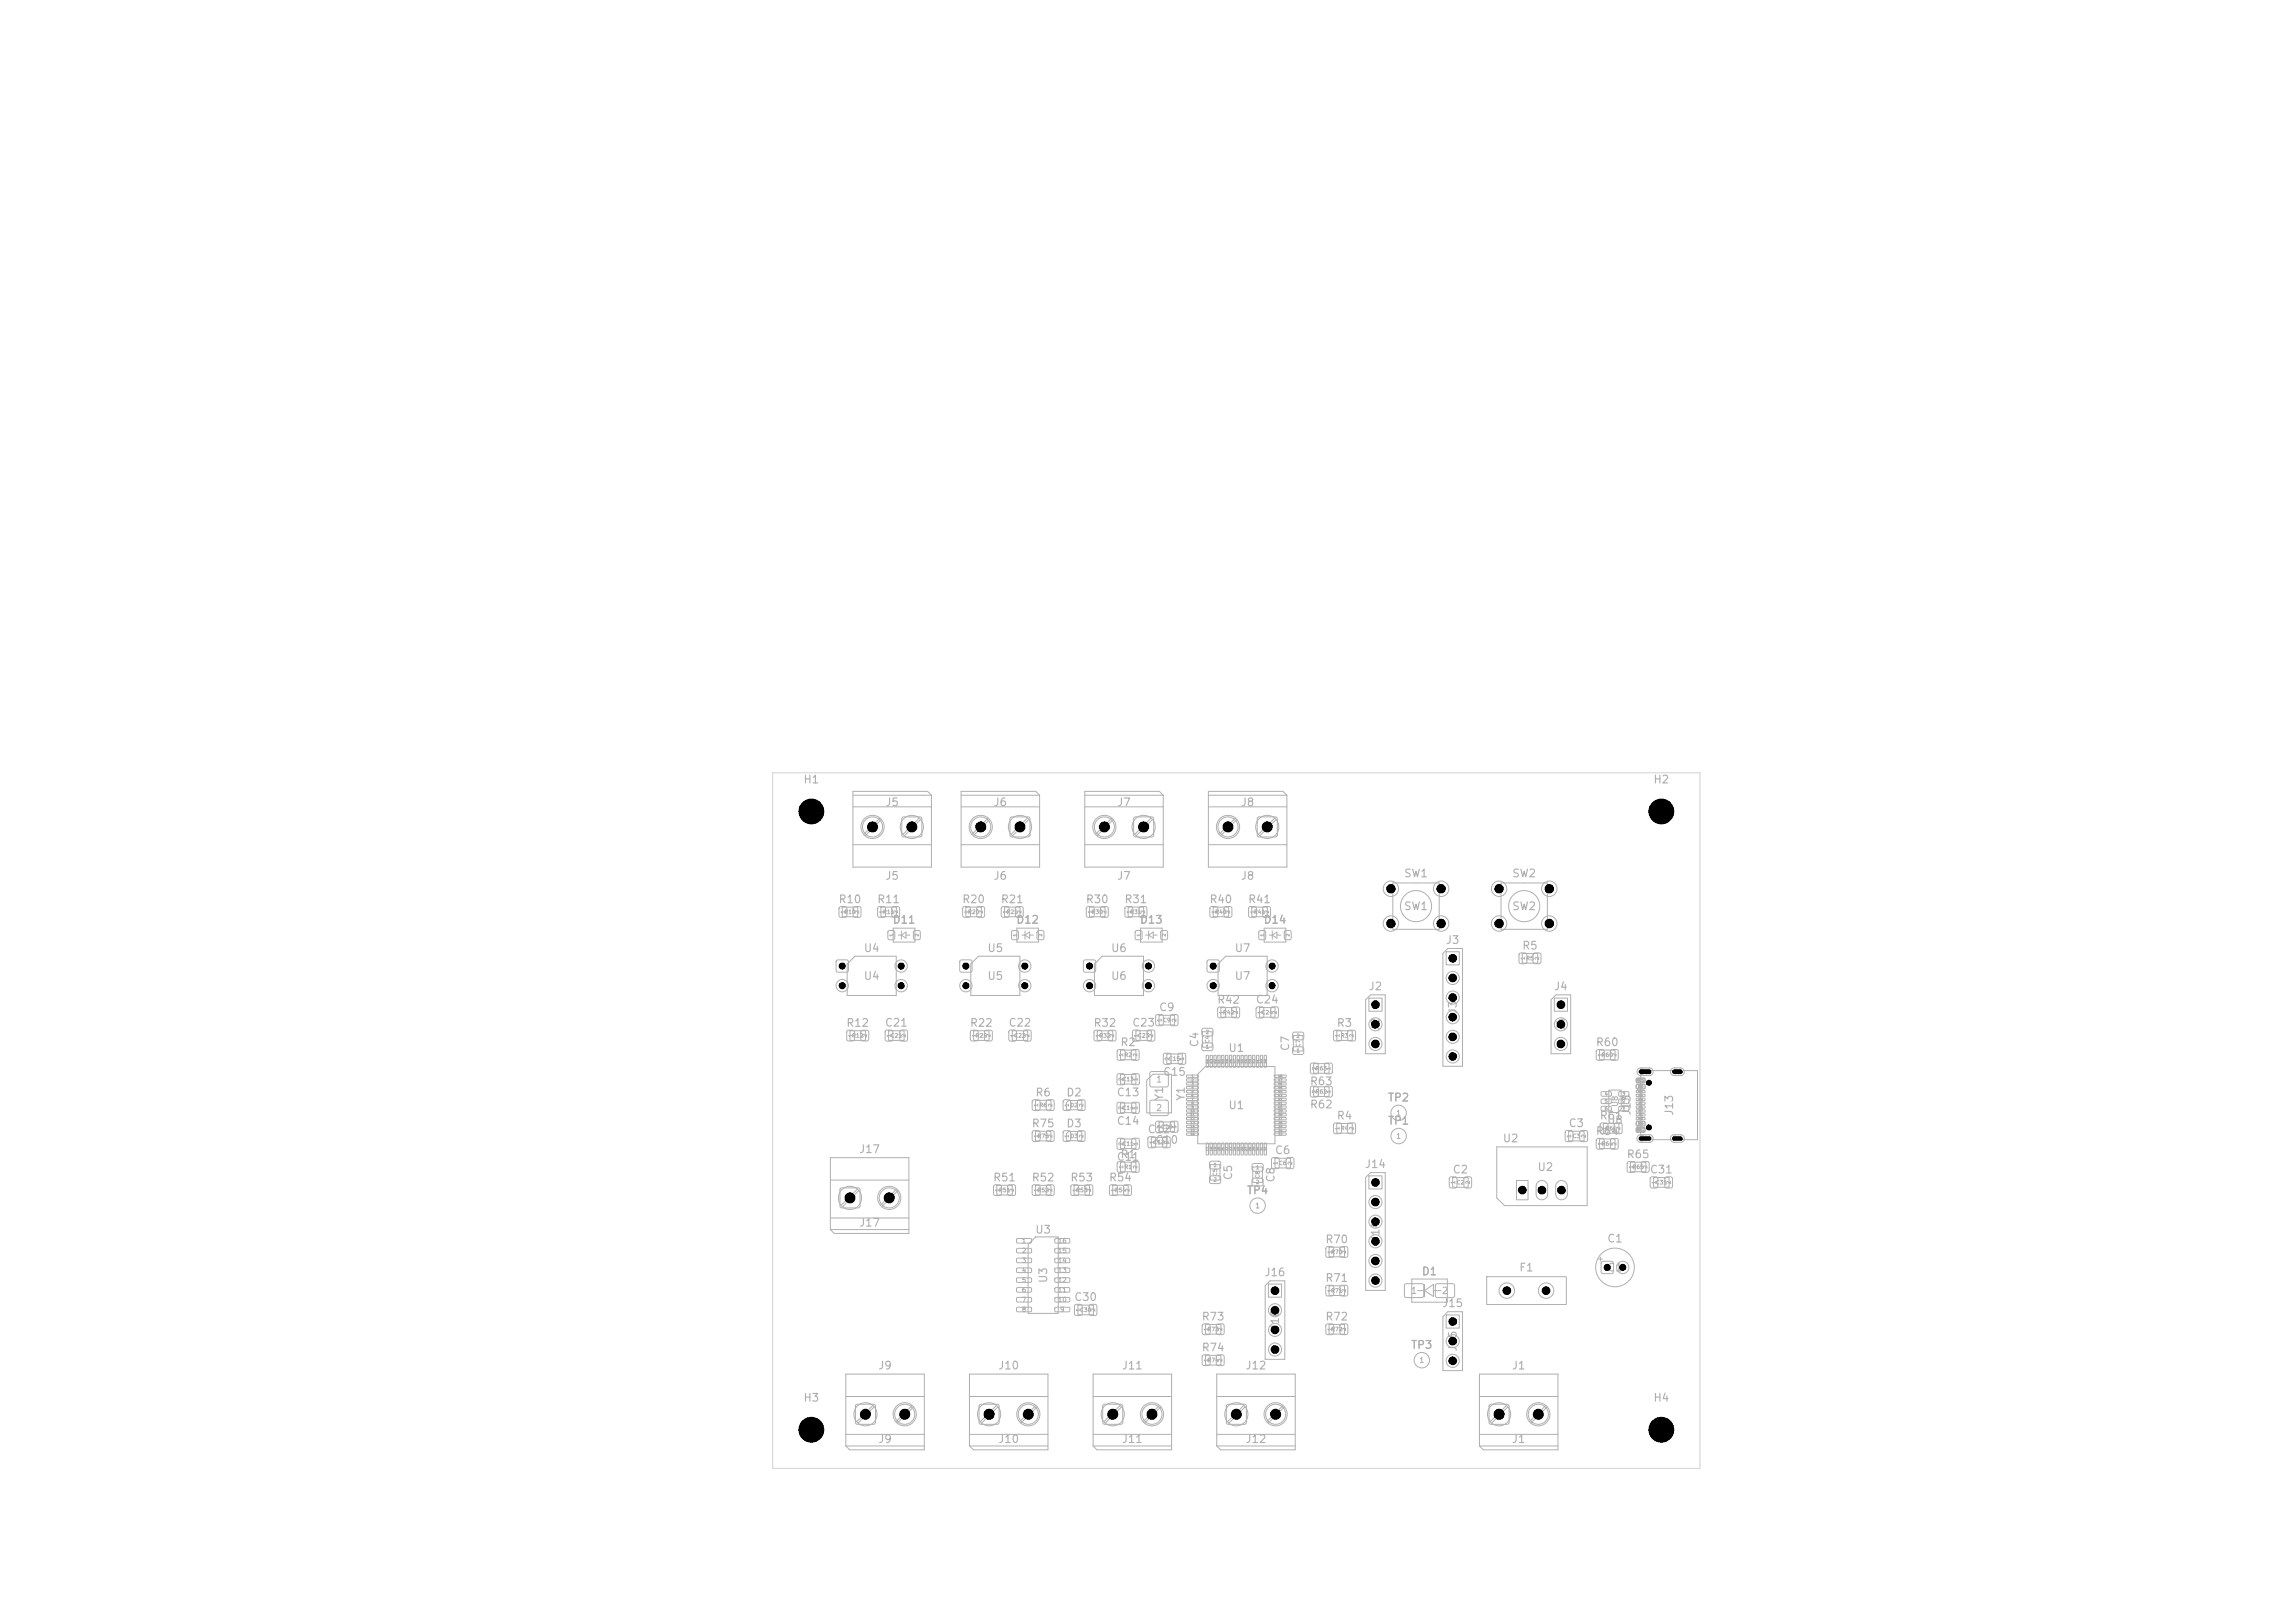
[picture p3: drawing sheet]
<svg xmlns="http://www.w3.org/2000/svg" width="297mm" height="210mm" viewBox="0 0 297 210" stroke-linecap="round" stroke-linejoin="round" font-family="sans-serif">
<defs><g id="words">
<g font-size="1" fill="#afafaf">
<text x="103.9" y="101.6">H1</text>
<text x="213.9" y="101.6">H2</text>
<text x="114.5" y="104.6">J5</text>
<text x="128.5" y="104.6">J6</text>
<text x="144.5" y="104.6">J7</text>
<text x="160.5" y="104.6">J8</text>
<text x="181.6" y="113.8">SW1</text>
<text x="195.6" y="113.8">SW2</text>
<text x="108.4" y="117.1">R10</text>
<text x="113.4" y="117.1">R11</text>
<text x="114.5" y="114.1">J5</text>
<text x="115.4" y="119.8">D11</text>
<text x="124.4" y="117.1">R20</text>
<text x="128.5" y="114.1">J6</text>
<text x="129.4" y="117.1">R21</text>
<text x="131.4" y="119.8">D12</text>
<text x="140.4" y="117.1">R30</text>
<text x="144.5" y="114.1">J7</text>
<text x="145.4" y="117.1">R31</text>
<text x="147.4" y="119.8">D13</text>
<text x="156.4" y="117.1">R40</text>
<text x="160.5" y="114.1">J8</text>
<text x="161.4" y="117.1">R41</text>
<text x="163.4" y="119.8">D14</text>
<text x="181.6" y="118">SW1</text>
<text x="195.6" y="118">SW2</text>
<text x="111.7" y="123.4">U4</text>
<text x="127.7" y="123.4">U5</text>
<text x="143.7" y="123.4">U6</text>
<text x="159.7" y="123.4">U7</text>
<text x="187" y="122.4">J3</text>
<text x="196.9" y="123.1">R5</text>
<text x="111.7" y="127">U4</text>
<text x="127.7" y="127">U5</text>
<text x="143.7" y="127">U6</text>
<text x="149.9" y="131.1">C9</text>
<text x="157.4" y="130.1">R42</text>
<text x="159.7" y="127">U7</text>
<text x="162.4" y="130.1">C24</text>
<text x="177" y="128.4">J2</text>
<text x="188.8" y="131.3" transform="rotate(-90 188.8 131.3)">J3</text>
<text x="201" y="128.4">J4</text>
<text x="109.4" y="133.1">R12</text>
<text x="114.4" y="133.1">C21</text>
<text x="125.4" y="133.1">R22</text>
<text x="130.4" y="133.1">C22</text>
<text x="141.4" y="133.1">R32</text>
<text x="144.9" y="135.6">R2</text>
<text x="146.4" y="133.1">C23</text>
<text x="155.3" y="135.6" transform="rotate(-90 155.3 135.6)">C4</text>
<text x="158.9" y="136.4">U1</text>
<text x="167.1" y="136.1" transform="rotate(-90 167.1 136.1)">C7</text>
<text x="172.9" y="133.1">R3</text>
<text x="178.8" y="133.5" transform="rotate(-90 178.8 133.5)">J2</text>
<text x="202.8" y="133.5" transform="rotate(-90 202.8 133.5)">J4</text>
<text x="206.4" y="135.6">R60</text>
<text x="133.9" y="142.1">R6</text>
<text x="137.9" y="142.1">D2</text>
<text x="144.4" y="142.1">C13</text>
<text x="150.4" y="139.4">C15</text>
<text x="150.8" y="142.5" transform="rotate(-90 150.8 142.5)">Y1</text>
<text x="153.6" y="142.5" transform="rotate(-90 153.6 142.5)">Y1</text>
<text x="158.9" y="143.8">U1</text>
<text x="169.4" y="140.7">R63</text>
<text x="169.4" y="143.7">R62</text>
<text x="179.5" y="142.8">TP2</text>
<text x="111.1" y="149.4">J17</text>
<text x="133.4" y="146.1">R75</text>
<text x="137.9" y="146.1">D3</text>
<text x="144.4" y="145.8">C14</text>
<text x="148.4" y="146.9">C12</text>
<text x="149.4" y="148.2">C10</text>
<text x="164.9" y="149.6">C6</text>
<text x="172.9" y="145.1">R4</text>
<text x="179.5" y="145.8">TP1</text>
<text x="194.4" y="148">U2</text>
<text x="202.9" y="146.1">C3</text>
<text x="206.4" y="147.1">R64</text>
<text x="206.9" y="145.1">R61</text>
<text x="207.9" y="145.7">U8</text>
<text x="211.3" y="144.4" transform="rotate(-90 211.3 144.4)">J13</text>
<text x="216.8" y="144.4" transform="rotate(-90 216.8 144.4)">J13</text>
<text x="128.4" y="153.1">R51</text>
<text x="133.4" y="153.1">R52</text>
<text x="138.4" y="153.1">R53</text>
<text x="143.4" y="153.1">R54</text>
<text x="144.4" y="150.4">C11</text>
<text x="144.9" y="150.1">R1</text>
<text x="159.7" y="152.8" transform="rotate(-90 159.7 152.8)">C5</text>
<text x="161.3" y="154.8">TP4</text>
<text x="165.2" y="153.1" transform="rotate(-90 165.2 153.1)">C8</text>
<text x="176.6" y="151.4">J14</text>
<text x="187.9" y="152.1">C2</text>
<text x="198.9" y="151.8">U2</text>
<text x="210.4" y="150.1">R65</text>
<text x="213.4" y="152.1">C31</text>
<text x="111.1" y="159">J17</text>
<text x="133.9" y="159.9">U3</text>
<text x="171.4" y="161.1">R70</text>
<text x="178.8" y="160.8" transform="rotate(-90 178.8 160.8)">J14</text>
<text x="207.9" y="161">C1</text>
<text x="135.8" y="166.1" transform="rotate(-90 135.8 166.1)">U3</text>
<text x="163.6" y="165.4">J16</text>
<text x="171.4" y="166.1">R71</text>
<text x="183.9" y="165.3">D1</text>
<text x="196.5" y="164.8">F1</text>
<text x="207.9" y="164.8">C1</text>
<text x="138.9" y="168.6">C30</text>
<text x="155.4" y="171.1">R73</text>
<text x="165.8" y="172.2" transform="rotate(-90 165.8 172.2)">J16</text>
<text x="171.4" y="171.1">R72</text>
<text x="186.6" y="169.4">J15</text>
<text x="113.6" y="177.4">J9</text>
<text x="129.1" y="177.4">J10</text>
<text x="145.1" y="177.4">J11</text>
<text x="155.4" y="175.1">R74</text>
<text x="161.1" y="177.4">J12</text>
<text x="182.5" y="174.8">TP3</text>
<text x="188.8" y="175" transform="rotate(-90 188.8 175)">J15</text>
<text x="195.6" y="177.4">J1</text>
<text x="103.9" y="181.6">H3</text>
<text x="213.9" y="181.6">H4</text>
<text x="113.6" y="187">J9</text>
<text x="129.1" y="187">J10</text>
<text x="145.1" y="187">J11</text>
<text x="161.1" y="187">J12</text>
<text x="195.6" y="187">J1</text>
</g>
<g font-size=".9" fill="#afafaf">
<text x="112.4" y="107.7">2</text>
<text x="117.5" y="107.7">1</text>
<text x="126.4" y="107.7">2</text>
<text x="131.5" y="107.7">1</text>
<text x="142.4" y="107.7">2</text>
<text x="147.5" y="107.7">1</text>
<text x="158.4" y="107.7">2</text>
<text x="163.5" y="107.7">1</text>
<text x="109.5" y="155.7">1</text>
<text x="114.6" y="155.7">2</text>
<text x="111.5" y="183.7">1</text>
<text x="116.6" y="183.7">2</text>
<text x="127.5" y="183.7">1</text>
<text x="132.6" y="183.7">2</text>
<text x="143.5" y="183.7">1</text>
<text x="148.6" y="183.7">2</text>
<text x="159.5" y="183.7">1</text>
<text x="164.6" y="183.7">2</text>
<text x="193.5" y="183.7">1</text>
<text x="198.6" y="183.7">2</text>
</g>
<g font-size=".8" fill="#afafaf">
<text x="149.5" y="140.3">1</text>
<text x="149.5" y="144">2</text>
<text x="197.6" y="154.5" transform="rotate(-90 197.6 154.5)">1</text>
<text x="200.2" y="154.5" transform="rotate(-90 200.2 154.5)">2</text>
<text x="202.7" y="154.5" transform="rotate(-90 202.7 154.5)">3</text>
<text x="182.5" y="167.6">1</text>
<text x="186.5" y="167.6">2</text>
</g>
<g font-size=".7" fill="#afafaf">
<text x="179.6" y="115.5">1</text>
<text x="186.1" y="115.5">1</text>
<text x="193.6" y="115.5">1</text>
<text x="200.1" y="115.5">1</text>
<text x="179.6" y="120">2</text>
<text x="186.1" y="120">2</text>
<text x="193.6" y="120">2</text>
<text x="200.1" y="120">2</text>
<text x="209.5" y="143.3" transform="rotate(-90 209.5 143.3)">U8</text>
<text x="212.1" y="139.2">SH</text>
<text x="180.6" y="144.5">1</text>
<text x="180.6" y="147.5">1</text>
<text x="212.1" y="147.9">SH</text>
<text x="162.4" y="156.5">1</text>
<text x="194.6" y="167.5">1</text>
<text x="199.7" y="167.5">2</text>
<text x="183.6" y="176.5">1</text>
</g>
<g font-size=".6" fill="#afafaf">
<text x="187.7" y="124.4">1</text>
<text x="177.7" y="130.4">1</text>
<text x="187.7" y="127">2</text>
<text x="187.7" y="129.5">3</text>
<text x="201.7" y="130.4">1</text>
<text x="177.7" y="133">2</text>
<text x="177.7" y="135.5">3</text>
<text x="187.7" y="132.1">4</text>
<text x="187.7" y="134.6">5</text>
<text x="187.7" y="137.1">6</text>
<text x="201.7" y="133">2</text>
<text x="201.7" y="135.5">3</text>
<text x="216.4" y="139.1">SH</text>
<text x="216.4" y="147.8">SH</text>
<text x="177.7" y="153.4">1</text>
<text x="177.7" y="156">2</text>
<text x="132.2" y="161">1</text>
<text x="136.8" y="161">16</text>
<text x="177.7" y="158.5">3</text>
<text x="177.7" y="161.1">4</text>
<text x="132.2" y="162.3">2</text>
<text x="132.2" y="163.6">3</text>
<text x="132.2" y="164.8">4</text>
<text x="132.2" y="166.1">5</text>
<text x="132.2" y="167.4">6</text>
<text x="136.8" y="167.4">11</text>
<text x="136.8" y="166.1">12</text>
<text x="136.8" y="164.8">13</text>
<text x="136.8" y="163.6">14</text>
<text x="136.8" y="162.3">15</text>
<text x="164.7" y="167.4">1</text>
<text x="177.7" y="163.6">5</text>
<text x="177.7" y="166.1">6</text>
<text x="132.2" y="168.6">7</text>
<text x="132.2" y="169.9">8</text>
<text x="136.8" y="168.6">10</text>
<text x="137.1" y="169.9">9</text>
<text x="164.7" y="170">2</text>
<text x="164.7" y="172.5">3</text>
<text x="187.7" y="171.4">1</text>
<text x="187.7" y="174">2</text>
<text x="164.7" y="175.1">4</text>
<text x="187.7" y="176.5">3</text>
</g>
<g font-size=".5" fill="#afafaf">
<text x="109.2" y="118.4">R10</text>
<text x="109.4" y="118.3" transform="rotate(-90 109.4 118.3)">1</text>
<text x="111.3" y="118.3" transform="rotate(-90 111.3 118.3)">2</text>
<text x="114.2" y="118.4">R11</text>
<text x="114.4" y="118.3" transform="rotate(-90 114.4 118.3)">1</text>
<text x="116.3" y="118.3" transform="rotate(-90 116.3 118.3)">2</text>
<text x="125.2" y="118.4">R20</text>
<text x="125.4" y="118.3" transform="rotate(-90 125.4 118.3)">1</text>
<text x="127.3" y="118.3" transform="rotate(-90 127.3 118.3)">2</text>
<text x="130.2" y="118.4">R21</text>
<text x="130.4" y="118.3" transform="rotate(-90 130.4 118.3)">1</text>
<text x="132.3" y="118.3" transform="rotate(-90 132.3 118.3)">2</text>
<text x="141.2" y="118.4">R30</text>
<text x="141.4" y="118.3" transform="rotate(-90 141.4 118.3)">1</text>
<text x="143.3" y="118.3" transform="rotate(-90 143.3 118.3)">2</text>
<text x="146.2" y="118.4">R31</text>
<text x="146.4" y="118.3" transform="rotate(-90 146.4 118.3)">1</text>
<text x="148.3" y="118.3" transform="rotate(-90 148.3 118.3)">2</text>
<text x="157.2" y="118.4">R40</text>
<text x="157.4" y="118.3" transform="rotate(-90 157.4 118.3)">1</text>
<text x="159.3" y="118.3" transform="rotate(-90 159.3 118.3)">2</text>
<text x="162.2" y="118.4">R41</text>
<text x="162.4" y="118.3" transform="rotate(-90 162.4 118.3)">1</text>
<text x="164.3" y="118.3" transform="rotate(-90 164.3 118.3)">2</text>
<text x="108.7" y="125.4">1</text>
<text x="116.3" y="125.4">4</text>
<text x="124.7" y="125.4">1</text>
<text x="132.3" y="125.4">4</text>
<text x="140.7" y="125.4">1</text>
<text x="148.3" y="125.4">4</text>
<text x="156.7" y="125.4">1</text>
<text x="164.3" y="125.4">4</text>
<text x="197.4" y="124.3" transform="rotate(-90 197.4 124.3)">1</text>
<text x="197.5" y="124.4">R5</text>
<text x="199.3" y="124.3" transform="rotate(-90 199.3 124.3)">2</text>
<text x="108.7" y="127.9">2</text>
<text x="116.3" y="127.9">3</text>
<text x="124.7" y="127.9">2</text>
<text x="132.3" y="127.9">3</text>
<text x="140.7" y="127.9">2</text>
<text x="148.3" y="127.9">3</text>
<text x="156.7" y="127.9">2</text>
<text x="158.2" y="131.4">R42</text>
<text x="158.4" y="131.3" transform="rotate(-90 158.4 131.3)">1</text>
<text x="160.3" y="131.3" transform="rotate(-90 160.3 131.3)">2</text>
<text x="163.2" y="131.4">C24</text>
<text x="163.4" y="131.3" transform="rotate(-90 163.4 131.3)">1</text>
<text x="164.3" y="127.9">3</text>
<text x="165.3" y="131.3" transform="rotate(-90 165.3 131.3)">2</text>
<text x="110.2" y="134.4">R12</text>
<text x="110.4" y="134.3" transform="rotate(-90 110.4 134.3)">1</text>
<text x="112.3" y="134.3" transform="rotate(-90 112.3 134.3)">2</text>
<text x="115.2" y="134.4">C21</text>
<text x="115.4" y="134.3" transform="rotate(-90 115.4 134.3)">1</text>
<text x="117.3" y="134.3" transform="rotate(-90 117.3 134.3)">2</text>
<text x="126.2" y="134.4">R22</text>
<text x="126.4" y="134.3" transform="rotate(-90 126.4 134.3)">1</text>
<text x="128.3" y="134.3" transform="rotate(-90 128.3 134.3)">2</text>
<text x="131.2" y="134.4">C22</text>
<text x="131.4" y="134.3" transform="rotate(-90 131.4 134.3)">1</text>
<text x="133.3" y="134.3" transform="rotate(-90 133.3 134.3)">2</text>
<text x="142.2" y="134.4">R32</text>
<text x="142.4" y="134.3" transform="rotate(-90 142.4 134.3)">1</text>
<text x="144.3" y="134.3" transform="rotate(-90 144.3 134.3)">2</text>
<text x="145.4" y="136.8" transform="rotate(-90 145.4 136.8)">1</text>
<text x="145.5" y="136.9">R2</text>
<text x="147.2" y="134.4">C23</text>
<text x="147.3" y="136.8" transform="rotate(-90 147.3 136.8)">2</text>
<text x="147.4" y="134.3" transform="rotate(-90 147.4 134.3)">1</text>
<text x="149.3" y="134.3" transform="rotate(-90 149.3 134.3)">2</text>
<text x="150.4" y="132.3" transform="rotate(-90 150.4 132.3)">1</text>
<text x="150.5" y="132.4">C9</text>
<text x="151.2" y="137.4">C15</text>
<text x="151.4" y="137.3" transform="rotate(-90 151.4 137.3)">2</text>
<text x="152.3" y="132.3" transform="rotate(-90 152.3 132.3)">2</text>
<text x="153.3" y="137.3" transform="rotate(-90 153.3 137.3)">1</text>
<text x="156" y="135.8">1</text>
<text x="156" y="133.9">2</text>
<text x="156.6" y="135" transform="rotate(-90 156.6 135)">C4</text>
<text x="167.7" y="136.3">1</text>
<text x="167.7" y="134.4">2</text>
<text x="168.4" y="135.5" transform="rotate(-90 168.4 135.5)">C7</text>
<text x="173.4" y="134.3" transform="rotate(-90 173.4 134.3)">1</text>
<text x="173.5" y="134.4">R3</text>
<text x="175.3" y="134.3" transform="rotate(-90 175.3 134.3)">2</text>
<text x="207.2" y="136.9">R60</text>
<text x="207.4" y="136.8" transform="rotate(-90 207.4 136.8)">1</text>
<text x="209.3" y="136.8" transform="rotate(-90 209.3 136.8)">2</text>
<text x="134.4" y="143.3" transform="rotate(-90 134.4 143.3)">1</text>
<text x="134.5" y="143.4">R6</text>
<text x="136.3" y="143.3" transform="rotate(-90 136.3 143.3)">2</text>
<text x="138.4" y="143.3" transform="rotate(-90 138.4 143.3)">1</text>
<text x="138.5" y="143.4">D2</text>
<text x="140.3" y="143.3" transform="rotate(-90 140.3 143.3)">2</text>
<text x="145.2" y="140">C13</text>
<text x="145.2" y="143.7">C14</text>
<text x="145.4" y="143.6" transform="rotate(-90 145.4 143.6)">2</text>
<text x="145.4" y="139.9" transform="rotate(-90 145.4 139.9)">2</text>
<text x="147.3" y="143.6" transform="rotate(-90 147.3 143.6)">1</text>
<text x="147.3" y="139.9" transform="rotate(-90 147.3 139.9)">1</text>
<text x="170.2" y="138.6">R63</text>
<text x="170.2" y="141.6">R62</text>
<text x="170.4" y="141.5" transform="rotate(-90 170.4 141.5)">2</text>
<text x="170.4" y="138.5" transform="rotate(-90 170.4 138.5)">2</text>
<text x="172.3" y="141.5" transform="rotate(-90 172.3 141.5)">1</text>
<text x="172.3" y="138.5" transform="rotate(-90 172.3 138.5)">1</text>
<text x="134.2" y="147.4">R75</text>
<text x="134.4" y="147.3" transform="rotate(-90 134.4 147.3)">1</text>
<text x="136.3" y="147.3" transform="rotate(-90 136.3 147.3)">2</text>
<text x="138.4" y="147.3" transform="rotate(-90 138.4 147.3)">1</text>
<text x="138.5" y="147.4">D3</text>
<text x="140.3" y="147.3" transform="rotate(-90 140.3 147.3)">2</text>
<text x="145.2" y="148.4">C11</text>
<text x="145.4" y="148.3" transform="rotate(-90 145.4 148.3)">2</text>
<text x="147.3" y="148.3" transform="rotate(-90 147.3 148.3)">1</text>
<text x="149.2" y="148.2">C12</text>
<text x="149.4" y="148.1" transform="rotate(-90 149.4 148.1)">1</text>
<text x="150.2" y="146.2">C10</text>
<text x="150.4" y="146.1" transform="rotate(-90 150.4 146.1)">2</text>
<text x="151.3" y="148.1" transform="rotate(-90 151.3 148.1)">2</text>
<text x="152.3" y="146.1" transform="rotate(-90 152.3 146.1)">1</text>
<text x="173.4" y="146.3" transform="rotate(-90 173.4 146.3)">1</text>
<text x="173.5" y="146.4">R4</text>
<text x="175.3" y="146.3" transform="rotate(-90 175.3 146.3)">2</text>
<text x="203.4" y="147.3" transform="rotate(-90 203.4 147.3)">1</text>
<text x="203.5" y="147.4">C3</text>
<text x="205.3" y="147.3" transform="rotate(-90 205.3 147.3)">2</text>
<text x="207.2" y="148.4">R64</text>
<text x="207.4" y="148.3" transform="rotate(-90 207.4 148.3)">1</text>
<text x="207.7" y="146.4">R61</text>
<text x="207.9" y="146.3" transform="rotate(-90 207.9 146.3)">1</text>
<text x="209.3" y="148.3" transform="rotate(-90 209.3 148.3)">2</text>
<text x="209.8" y="146.3" transform="rotate(-90 209.8 146.3)">2</text>
<text x="129.2" y="154.4">R51</text>
<text x="129.4" y="154.3" transform="rotate(-90 129.4 154.3)">1</text>
<text x="131.3" y="154.3" transform="rotate(-90 131.3 154.3)">2</text>
<text x="134.2" y="154.4">R52</text>
<text x="134.4" y="154.3" transform="rotate(-90 134.4 154.3)">1</text>
<text x="136.3" y="154.3" transform="rotate(-90 136.3 154.3)">2</text>
<text x="139.2" y="154.4">R53</text>
<text x="139.4" y="154.3" transform="rotate(-90 139.4 154.3)">1</text>
<text x="141.3" y="154.3" transform="rotate(-90 141.3 154.3)">2</text>
<text x="144.2" y="154.4">R54</text>
<text x="144.4" y="154.3" transform="rotate(-90 144.4 154.3)">1</text>
<text x="145.4" y="151.3" transform="rotate(-90 145.4 151.3)">1</text>
<text x="145.5" y="151.4">R1</text>
<text x="146.3" y="154.3" transform="rotate(-90 146.3 154.3)">2</text>
<text x="147.3" y="151.3" transform="rotate(-90 147.3 151.3)">2</text>
<text x="157" y="151.1">1</text>
<text x="157" y="153">2</text>
<text x="157.6" y="152.2" transform="rotate(-90 157.6 152.2)">C5</text>
<text x="162.5" y="151.4">1</text>
<text x="162.5" y="153.3">2</text>
<text x="163.1" y="152.5" transform="rotate(-90 163.1 152.5)">C8</text>
<text x="165.4" y="150.8" transform="rotate(-90 165.4 150.8)">1</text>
<text x="165.5" y="150.9">C6</text>
<text x="167.3" y="150.8" transform="rotate(-90 167.3 150.8)">2</text>
<text x="188.4" y="153.3" transform="rotate(-90 188.4 153.3)">1</text>
<text x="188.5" y="153.4">C2</text>
<text x="190.3" y="153.3" transform="rotate(-90 190.3 153.3)">2</text>
<text x="211.2" y="151.4">R65</text>
<text x="211.4" y="151.3" transform="rotate(-90 211.4 151.3)">1</text>
<text x="213.3" y="151.3" transform="rotate(-90 213.3 151.3)">2</text>
<text x="214.2" y="153.4">C31</text>
<text x="214.4" y="153.3" transform="rotate(-90 214.4 153.3)">1</text>
<text x="216.3" y="153.3" transform="rotate(-90 216.3 153.3)">2</text>
<text x="172.2" y="162.4">R70</text>
<text x="172.2" y="167.4">R71</text>
<text x="172.4" y="167.3" transform="rotate(-90 172.4 167.3)">1</text>
<text x="172.4" y="162.3" transform="rotate(-90 172.4 162.3)">1</text>
<text x="174.3" y="167.3" transform="rotate(-90 174.3 167.3)">2</text>
<text x="174.3" y="162.3" transform="rotate(-90 174.3 162.3)">2</text>
<text x="207.7" y="164.4">1</text>
<text x="209.7" y="164.4">2</text>
<text x="139.7" y="169.9">C30</text>
<text x="139.9" y="169.8" transform="rotate(-90 139.9 169.8)">1</text>
<text x="141.8" y="169.8" transform="rotate(-90 141.8 169.8)">2</text>
<text x="156.2" y="172.4">R73</text>
<text x="156.4" y="172.3" transform="rotate(-90 156.4 172.3)">1</text>
<text x="158.3" y="172.3" transform="rotate(-90 158.3 172.3)">2</text>
<text x="172.2" y="172.4">R72</text>
<text x="172.4" y="172.3" transform="rotate(-90 172.4 172.3)">1</text>
<text x="174.3" y="172.3" transform="rotate(-90 174.3 172.3)">2</text>
<text x="156.2" y="176.4">R74</text>
<text x="156.4" y="176.3" transform="rotate(-90 156.4 176.3)">1</text>
<text x="158.3" y="176.3" transform="rotate(-90 158.3 176.3)">2</text>
</g>
<g font-size=".4" fill="#afafaf">
<text x="115.7" y="121.2" transform="rotate(-90 115.7 121.2)">1</text>
<text x="119" y="121.2" transform="rotate(-90 119 121.2)">2</text>
<text x="131.7" y="121.2" transform="rotate(-90 131.7 121.2)">1</text>
<text x="135" y="121.2" transform="rotate(-90 135 121.2)">2</text>
<text x="147.7" y="121.2" transform="rotate(-90 147.7 121.2)">1</text>
<text x="151" y="121.2" transform="rotate(-90 151 121.2)">2</text>
<text x="163.7" y="121.2" transform="rotate(-90 163.7 121.2)">1</text>
<text x="167" y="121.2" transform="rotate(-90 167 121.2)">2</text>
<text x="207.6" y="141.9">4</text>
<text x="207.6" y="142.8">5</text>
<text x="207.6" y="143.8">6</text>
<text x="209.9" y="143.8">1</text>
<text x="209.9" y="142.8">2</text>
<text x="209.9" y="141.9">3</text>
<text x="211.8" y="140.1">A12</text>
<text x="211.9" y="140.1">B1</text>
<text x="211.9" y="140.9">B4</text>
<text x="211.9" y="140.9">A9</text>
<text x="211.7" y="146.5">B12</text>
<text x="211.9" y="145.7">B9</text>
<text x="211.9" y="146.5">A1</text>
<text x="211.9" y="145.7">A4</text>
</g>
<g font-size=".3" fill="#afafaf">
<text x="156.5" y="137.6" transform="rotate(-90 156.5 137.6)">64</text>
<text x="157" y="137.6" transform="rotate(-90 157 137.6)">63</text>
<text x="157.5" y="137.6" transform="rotate(-90 157.5 137.6)">62</text>
<text x="158" y="137.6" transform="rotate(-90 158 137.6)">61</text>
<text x="158.5" y="137.6" transform="rotate(-90 158.5 137.6)">60</text>
<text x="159" y="137.6" transform="rotate(-90 159 137.6)">59</text>
<text x="159.5" y="137.6" transform="rotate(-90 159.5 137.6)">58</text>
<text x="160" y="137.6" transform="rotate(-90 160 137.6)">57</text>
<text x="160.5" y="137.6" transform="rotate(-90 160.5 137.6)">56</text>
<text x="161" y="137.6" transform="rotate(-90 161 137.6)">55</text>
<text x="161.5" y="137.6" transform="rotate(-90 161.5 137.6)">54</text>
<text x="162" y="137.6" transform="rotate(-90 162 137.6)">53</text>
<text x="162.5" y="137.6" transform="rotate(-90 162.5 137.6)">52</text>
<text x="163" y="137.6" transform="rotate(-90 163 137.6)">51</text>
<text x="163.5" y="137.6" transform="rotate(-90 163.5 137.6)">50</text>
<text x="164" y="137.6" transform="rotate(-90 164 137.6)">49</text>
<text x="154" y="144">10</text>
<text x="154.2" y="139.5">1</text>
<text x="154.2" y="140">2</text>
<text x="154.2" y="140.5">3</text>
<text x="154.2" y="141">4</text>
<text x="154.2" y="141.5">5</text>
<text x="154.2" y="142">6</text>
<text x="154.2" y="142.5">7</text>
<text x="154.2" y="143">8</text>
<text x="154.2" y="143.5">9</text>
<text x="165.4" y="144">39</text>
<text x="165.4" y="143.5">40</text>
<text x="165.4" y="143">41</text>
<text x="165.4" y="142.5">42</text>
<text x="165.4" y="142">43</text>
<text x="165.4" y="141.5">44</text>
<text x="165.4" y="141">45</text>
<text x="165.4" y="140.5">46</text>
<text x="165.4" y="140">47</text>
<text x="165.4" y="139.5">48</text>
<text x="212" y="141.5">B5</text>
<text x="212" y="142.5">B6</text>
<text x="212" y="144">B7</text>
<text x="212" y="143.5">A6</text>
<text x="212" y="143">A7</text>
<text x="212" y="142">A8</text>
<text x="154" y="144.5">11</text>
<text x="154" y="145">12</text>
<text x="154" y="145.5">13</text>
<text x="154" y="146">14</text>
<text x="154" y="146.5">15</text>
<text x="154" y="147">16</text>
<text x="156.5" y="149" transform="rotate(-90 156.5 149)">17</text>
<text x="157" y="149" transform="rotate(-90 157 149)">18</text>
<text x="157.5" y="149" transform="rotate(-90 157.5 149)">19</text>
<text x="158" y="149" transform="rotate(-90 158 149)">20</text>
<text x="158.5" y="149" transform="rotate(-90 158.5 149)">21</text>
<text x="159" y="149" transform="rotate(-90 159 149)">22</text>
<text x="159.5" y="149" transform="rotate(-90 159.5 149)">23</text>
<text x="160" y="149" transform="rotate(-90 160 149)">24</text>
<text x="160.5" y="149" transform="rotate(-90 160.5 149)">25</text>
<text x="161" y="149" transform="rotate(-90 161 149)">26</text>
<text x="161.5" y="149" transform="rotate(-90 161.5 149)">27</text>
<text x="162" y="149" transform="rotate(-90 162 149)">28</text>
<text x="162.5" y="149" transform="rotate(-90 162.5 149)">29</text>
<text x="163" y="149" transform="rotate(-90 163 149)">30</text>
<text x="163.5" y="149" transform="rotate(-90 163.5 149)">31</text>
<text x="164" y="149" transform="rotate(-90 164 149)">32</text>
<text x="165.4" y="147">33</text>
<text x="165.4" y="146.5">34</text>
<text x="165.4" y="146">35</text>
<text x="165.4" y="145.5">36</text>
<text x="165.4" y="145">37</text>
<text x="165.4" y="144.5">38</text>
<text x="212" y="145">B8</text>
<text x="212" y="144.5">A5</text>
</g>
</g></defs>
<g fill="none" stroke="#afafaf" stroke-width=".13">
<path d="M108.6 117.4l.8-.1 .2 .2v1l-.2 .2h-.6l-.2-.2v-1zM109 117.4h2v1.2h-2zM110.4 102.4h9.6l.5 .5v9.3h-10.1zM110.4 102.9h10.1M110.4 104.4h10.1M110.4 109.3h10.1M110.5 117.4l.7-.1 .2 .2v1l-.1 .2h-.6l-.3-.2v-1zM113.6 117.4l.8-.1 .2 .2v1l-.2 .2h-.6l-.2-.2v-1zM113.9 105.9l-2.1 2.1M114 117.4h2v1.2h-2zM114.1 106l-2.1 2.1M115.5 117.4l.7-.1 .2 .2v1l-.1 .2h-.6l-.3-.2v-1z"/>
<path d="M116.8 105.8l.1-.1h2.2l.1 .1 .1 .2v2.1l-.1 .1-.1 .1h-2.2l-.1-.1-.1-.1v-2.1zM119 105.9l-2.1 2.1M119.1 106l-2.1 2.1M124.4 102.4h9.6l.5 .5v9.3h-10.1zM124.4 102.9h10.1M124.4 104.4h10.1M124.4 109.3h10.1M124.6 117.4l.8-.1 .2 .2v1l-.2 .2h-.6l-.2-.2v-1zM125 117.4h2v1.2h-2zM126.5 117.4l.7-.1 .2 .2v1l-.1 .2h-.7l-.2-.2v-1zM127.9 105.9l-2.1 2.1M128.1 106l-2.1 2.1"/>
<path d="M129.6 117.4l.7-.1 .3 .2v1l-.2 .2h-.6l-.2-.2v-1zM130 117.4h2v1.2h-2zM130.8 105.8l.1-.1h2.2l.1 .1 .1 .2v2.1l-.1 .1-.1 .1h-2.2l-.1-.1-.1-.1v-2.1zM131.5 117.4l.7-.1 .2 .2v1l-.1 .2h-.7l-.2-.2v-1zM133 105.9l-2.1 2.1M133.1 106l-2.1 2.1M140.4 102.4h9.6l.5 .5v9.3h-10.1zM140.4 102.9h10.1M140.4 104.4h10.1M140.4 109.3h10.1M140.6 117.4l.7-.1 .3 .2v1l-.2 .2h-.6l-.2-.2v-1zM141 117.4h2v1.2h-2z"/>
<path d="M142.5 117.4l.7-.1 .2 .2v1l-.1 .2h-.7l-.2-.2v-1zM143.9 105.9l-2.1 2.1M144.1 106l-2.1 2.1M145.6 117.4l.7-.1 .3 .2v1l-.2 .2h-.6l-.2-.2v-1zM146 117.4h2v1.2h-2zM146.8 105.8l.1-.1h2.1l.2 .1 .1 .2v2.1l-.1 .1-.2 .1h-2.1l-.1-.1-.1-.1v-2.1zM147.5 117.4l.7-.1 .2 .2v1l-.1 .2h-.7l-.2-.2v-1zM149 105.9l-2.1 2.1M149.1 106l-2.1 2.1M156.4 102.4h9.6l.5 .5v9.3h-10.1zM156.4 102.9h10.1M156.4 104.4h10.1"/>
<path d="M156.4 109.3h10.1M156.6 117.4l.7-.1 .3 .2v1l-.2 .2h-.6l-.2-.2v-1zM157 117.4h2v1.2h-2zM158.5 117.4l.7-.1 .2 .2v1l-.1 .2h-.7l-.2-.2v-1zM159.9 105.9l-2.1 2.1M160.1 106l-2.1 2.1M161.6 117.4l.7-.1 .3 .2v1l-.2 .2h-.6l-.2-.2v-1zM162 117.4h2v1.2h-2zM162.8 105.8l.1-.1h2.1l.2 .1 .1 .2v2.1l-.1 .1-.2 .1h-2.1l-.1-.1-.1-.1v-2.1zM163.5 117.4l.7-.1 .2 .2v1l-.1 .2h-.7l-.2-.2v-1zM165 105.9l-2.1 2.1M165.1 106l-2.1 2.1"/>
<path d="M180.3 114.3h6v6h-6zM194.2 114.3h6.1v6h-6.1zM108.3 124.3l.2-.1 1.2 .1 .1 .2-.1 1.2-.2 .1-1.2-.1-.1-.2zM109.6 133.4l.8-.1 .2 .2v1l-.2 .2h-.6l-.2-.2v-1zM110 133.4h2v1.2h-2zM110.6 123.7h5.4v5.1h-6.4v-4.1zM111.5 133.4l.7-.1 .2 .2v1l-.1 .2h-.6l-.3-.2v-1zM114.6 133.3h.7l.2 .1v1.1l-.1 .2h-.6l-.2-.1-.1-1.1zM115 120.5l.1-.1 .6 .1 .1 .1-.1 .9-.1 .1-.6-.1-.1-.1zM115 133.4h2v1.2h-2zM115.6 120.1h2.8v1.8h-2.8zM116.2 121h.4"/>
<path d="M116.5 133.3h.7l.2 .1 .1 1.1-.2 .2h-.6l-.2-.1v-1.1zM116.6 120.5v1.1M116.6 121l.6-.4v.8zM117.2 121h.6M118.3 120.5l.1-.1 .6 .1 .1 .1-.1 .9-.1 .1-.6-.1-.1-.1zM124.3 124.3l.2-.1 1.2 .1 .1 .2-.1 1.2-.2 .1-1.2-.1-.1-.2zM125.6 133.4l.8-.1 .2 .2v1l-.2 .2h-.6l-.2-.2v-1zM126 133.4h2v1.2h-2zM126.6 123.7h5.4v5.1h-6.4v-4.1zM127.5 133.4l.7-.1 .2 .2v1l-.1 .2h-.7l-.2-.2v-1zM130.6 133.3h.7l.2 .1v1.1l-.1 .2h-.6l-.2-.1-.1-1.1zM131 120.5l.1-.1 .6 .1 .1 .1-.1 .9-.1 .1-.6-.1-.1-.1z"/>
<path d="M131 133.4h2v1.2h-2zM131.6 120.1h2.8v1.8h-2.8zM132.2 121h.4M132.5 133.3h.7l.2 .1 .1 1.1-.2 .2h-.6l-.2-.1v-1.1zM132.6 120.5v1.1M132.6 121l.6-.4v.8zM133.2 121h.5M134.3 120.5l.1-.1 .6 .1 .1 .1-.1 .9-.1 .1-.6-.1-.1-.1zM140.3 124.3l.2-.1 1.2 .1 .1 .2-.1 1.2-.2 .1-1.2-.1-.1-.2zM141.6 133.4l.7-.1 .3 .2v1l-.2 .2h-.6l-.2-.2v-1zM142 133.4h2v1.2h-2zM142.6 123.7h5.4v5.1h-6.4v-4.1z"/>
<path d="M143.5 133.4l.7-.1 .2 .2v1l-.1 .2h-.7l-.2-.2v-1zM144.6 139l.7-.1 .2 .2v1l-.1 .3h-.6l-.2-.2-.1-1zM144.6 135.9l.7-.1 .3 .2v.9l-.2 .3h-.6l-.2-.2v-.9zM145 139h2v1.3h-2zM145 135.9h2v1.2h-2zM146.5 135.9l.7-.1 .2 .2v.9l-.1 .3h-.7l-.2-.2v-.9zM146.5 139l.7-.1 .2 .2 .1 1-.2 .3h-.6l-.2-.2v-1zM146.6 133.3h.7l.2 .1 .1 1.1-.2 .2h-.6l-.2-.1v-1.1zM147 120.5l.1-.1 .6 .1 .1 .1-.1 .9-.1 .1-.6-.1-.1-.1zM147 133.4h2v1.2h-2zM147.6 120.1h2.8v1.8h-2.8zM148.2 121h.4"/>
<path d="M148.4 139.8l.8-.8h2.4v5h-3.2zM148.5 133.3h.7l.2 .1 .1 1.1-.2 .2h-.6l-.2-.1v-1.1zM148.6 120.5v1.1M148.6 121l.7-.4v.8zM148.9 138.7l.1-.1h1.9l.2 .1 .1 .2v1.5l-.1 .2h-.2h-1.9h-.1l-.1-.2v-1.5zM149.3 121h.4M149.6 131.3h.7l.2 .1 .1 1.1-.2 .2h-.6l-.2-.1v-1.1zM150 131.4h2v1.2h-2zM150.3 120.5l.1-.1 .6 .1 .1 .1-.1 .9-.1 .1-.6-.1-.1-.1zM150.6 136.3h.7l.2 .1 .1 1.1-.2 .2h-.6l-.2-.1v-1.1zM151 136.4h2v1.2h-2zM151.5 131.3h.7l.2 .1 .1 1.1-.2 .2h-.6l-.2-.1v-1.1z"/>
<path d="M152.5 136.3h.7l.2 .1 .1 1.1-.2 .2h-.6l-.2-.1v-1.1zM153.6 139.1h1.4l.1 .2-.1 .1h-1.4zM153.6 139.6h1.4l.1 .2-.1 .1h-1.4zM155.6 135l.2-.1 1 .1 .2 .2v.6l-.3 .1h-1l-.2-.2zM155.6 133.1h.2h1l.2 .2v.6l-.3 .2-1-.1-.2-.2zM155.6 133.5h1.3v2h-1.3zM156 138h9v10h-10v-9zM156.1 136.6h.3v1.4l-.1 .1-.2-.1zM156.3 124.3l.2-.1 1.2 .1 .1 .2-.1 1.2-.1 .1-1.3-.1-.1-.2zM156.6 136.6h.3v1.4l-.1 .1-.2-.1zM157.1 136.6h.3v1.4l-.1 .1-.2-.1zM157.6 136.6h.3v1.4l-.1 .1-.2-.1z"/>
<path d="M157.6 130.4l.7-.1 .3 .2v1l-.2 .2h-.6l-.2-.2v-1zM158 130.4h2v1.2h-2zM158.1 136.6h.3v1.4l-.1 .1-.2-.1zM158.6 136.6h.3v1.4l-.1 .1-.2-.1zM158.6 123.7h5.4v5.1h-6.4v-4.1zM159.1 136.6h.3v1.4l-.1 .1-.2-.1zM159.5 130.4l.7-.1 .2 .2v1l-.1 .2h-.7l-.2-.2v-1zM159.6 136.6h.3v1.4l-.1 .1-.2-.1zM160.1 136.6h.3v1.4l-.1 .1-.2-.1zM160.6 136.6h.3v1.4l-.1 .1-.2-.1zM161.1 136.6h.3v1.4l-.1 .1-.2-.1zM161.6 136.6h.3v1.4l-.1 .1-.2-.1z"/>
<path d="M162.1 136.6h.3v1.4l-.1 .1-.2-.1zM162.6 136.6h.3v1.4l-.1 .1-.2-.1zM162.6 130.3h.7l.2 .1 .1 1.1-.2 .2h-.6l-.2-.1v-1.1zM163 120.5l.1-.1 .6 .1 .1 .1-.1 .9-.1 .1-.6-.1-.1-.1zM163 130.4h2v1.2h-2zM163.1 136.6h.3v1.4l-.1 .1-.2-.1zM163.6 120.1h2.8v1.8h-2.8zM163.6 136.6h.3v1.4l-.1 .1-.2-.1zM164.3 121h.4M164.5 130.3h.7l.2 .1 .1 1.1-.2 .2h-.6l-.2-.1v-1.1zM164.7 120.5v1.1M164.7 121l.5-.4v.8z"/>
<path d="M164.9 139.6h1.5l.1 .2-.1 .1h-1.4zM164.9 139.1h1.5l.1 .2-.1 .1h-1.4zM165.2 121h.5M166.3 120.5l.1-.1 .6 .1 .1 .1-.1 .9-.1 .1-.6-.1-.1-.1zM167.3 135.5h.2h1.1l.1 .2v.6l-.2 .2-1.1-.1-.1-.2zM167.3 133.6l.2-.1 1.1 .1 .1 .2v.6l-.2 .1h-1.1l-.1-.2zM167.4 134h1.2v2h-1.2zM169.6 137.6l.7-.1 .3 .2v1l-.2 .2h-.6l-.2-.1v-1zM170 137.6h2v1.3h-2zM171.5 137.6l.7-.1 .2 .2v1l-.1 .2h-.7l-.2-.1v-1zM172.6 133.4l.7-.1 .3 .2v1l-.2 .2h-.6l-.2-.2v-1zM173 133.4h2v1.2h-2z"/>
<path d="M174.5 133.4l.7-.1 .2 .2v1l-.1 .2h-.7l-.2-.2v-1zM177.2 129.2h1.7v1.6h-1.7zM177.4 128.7h1.9v7.7h-2.6v-7zM186.7 123.4l.7-.7h1.9v15.3h-2.6zM187.1 123.2h1.8v1.6h-1.8zM196.6 123.4l.8-.1 .2 .2v1l-.2 .2h-.6l-.2-.2v-1zM197 123.4h2v1.2h-2zM198.5 123.4l.7-.1 .2 .2v1l-.1 .2h-.6l-.3-.2v-1zM201.1 129.2h1.7v1.6h-1.7zM201.4 128.7h1.9v7.7h-2.6v-7zM206.6 135.9l.8-.1 .2 .2v.9l-.2 .3h-.6l-.2-.2v-.9zM207 135.9h2v1.2h-2z"/>
<path d="M208.5 135.9l.7-.1 .2 .2v.9l-.1 .3h-.6l-.3-.2v-.9zM211.8 139.5h1l.1 .1v.4l-.2 .1h-.9l-.1-.2zM212 138.3l.3-.1h1.1a.5 .5 0 0 1 .5 .5 .5 .5 0 0 1-.5 .5h-1.1a.5 .5 0 0 1-.4-.3 .5 .5 0 0 1 .1-.6zM212.3 138.5h7.4v9h-7.4zM216.3 138.3l.3-.1h.9a.5 .5 0 0 1 .5 .5 .5 .5 0 0 1-.5 .5h-.8a.5 .5 0 0 1-.5-.3 .5 .5 0 0 1 .1-.6zM107.5 149.8h10.1v9.8h-9.6l-.5-.5zM107.5 152.7h10.1M107.5 157.6h10.1M107.5 159.1h10.1M108.8 153.8l.1-.1h2.2l.1 .1 .1 .1v2.1l-.1 .2-.1 .1h-2.2l-.1-.1-.1-.2v-2.1zM111 153.9l-2.1 2.1M111.1 154l-2.1 2.1"/>
<path d="M116 153.9l-2.1 2.1M116.2 154l-2.1 2.1M128.6 153.4l.8-.1 .2 .2v1l-.2 .2h-.6l-.2-.2v-.9zM129 153.4h2v1.2h-2zM130.5 153.4l.7-.1 .2 .2v1l-.1 .2h-.7l-.2-.2v-.9zM133.6 153.4l.7-.1 .3 .2v1l-.2 .2h-.6l-.2-.2v-.9zM133.6 142.4l.7-.1 .3 .2v1l-.2 .2h-.6l-.2-.2v-1zM133.6 146.4l.7-.1 .3 .2v1l-.2 .2h-.6l-.2-.2v-.9zM134 153.4h2v1.2h-2zM134 142.4h2v1.2h-2zM134 146.4h2v1.2h-2zM135.5 153.4l.7-.1 .2 .2v1l-.1 .2h-.7l-.2-.2v-.9z"/>
<path d="M135.5 142.4l.7-.1 .2 .2v1l-.1 .2h-.7l-.2-.2v-1zM135.5 146.4l.7-.1 .2 .2v1l-.1 .2h-.7l-.2-.2v-.9zM137.6 146.4l.7-.1 .2 .2v1l-.1 .2h-.6l-.2-.2zM137.6 142.4l.7-.1 .2 .2v1l-.1 .2h-.6l-.2-.2zM138 142.7l.3-.3h1.7v1.2h-2zM138 146.7l.3-.3h1.7v1.2h-2zM138.6 153.4l.7-.1 .3 .2v1l-.2 .2h-.6l-.2-.2v-.9zM139 153.4h2v1.2h-2zM139.5 146.4l.7-.1 .2 .2v1l-.1 .2h-.6l-.2-.2zM139.5 142.4l.7-.1 .2 .2v1l-.1 .2h-.6l-.2-.2zM140.5 153.4l.7-.1 .2 .2v1l-.1 .2h-.7l-.2-.2v-.9zM143.6 153.4l.7-.1 .3 .2v1l-.2 .2h-.6l-.2-.2v-.9z"/>
<path d="M144 153.4h2v1.2h-2zM144.6 147.3h.7l.2 .1v1.1l-.1 .2h-.6l-.2-.1-.1-1.1zM144.6 142.7l.7-.1 .2 .2v1l-.1 .3h-.6l-.2-.2-.1-1zM144.6 150.4l.7-.1 .3 .2v1l-.2 .2h-.6l-.2-.2v-.9zM145 147.4h2v1.2h-2zM145 150.4h2v1.2h-2zM145 142.7h2v1.3h-2zM145.5 153.4l.7-.1 .2 .2v1l-.1 .2h-.7l-.2-.2v-.9zM146.5 150.4l.7-.1 .2 .2v1l-.1 .2h-.7l-.2-.2v-.9zM146.5 147.3h.7l.2 .1 .1 1.1-.2 .2h-.6l-.2-.1v-1.1zM146.5 142.7l.7-.1 .2 .2 .1 1-.2 .3h-.6l-.2-.2v-1zM148.6 147.1h.7l.2 .1 .1 1.1-.2 .2h-.6l-.2-.1v-1.1z"/>
<path d="M148.9 142.4l.1-.1h1.9l.2 .1 .1 .2v1.5l-.1 .2h-.2h-1.9h-.1l-.1-.2v-1.5zM149 147.2h2v1.2h-2zM149.6 145.1h.7l.2 .1 .1 1.1-.2 .2h-.6l-.2-.1v-1.1zM150 145.2h2v1.2h-2zM150.5 147.1h.7l.2 .1 .1 1.1-.2 .2h-.6l-.2-.1v-1.1zM151.5 145.1h.7l.2 .1 .1 1.1-.2 .2h-.6l-.2-.1v-1.1zM153.6 140.1h1.4l.1 .2-.1 .1h-1.4zM153.6 140.6h1.4l.1 .2-.1 .1h-1.4zM153.6 141.1h1.4l.1 .2-.1 .1h-1.4zM153.6 141.6h1.4l.1 .2-.1 .1h-1.4zM153.6 142.1h1.4l.1 .2-.1 .1h-1.4zM153.6 142.6h1.4l.1 .2-.1 .1h-1.4z"/>
<path d="M153.6 143.1h1.4l.1 .2-.1 .1h-1.4zM153.6 143.6h1.4l.1 .2-.1 .1h-1.4zM153.6 144.1h1.4l.1 .2-.1 .1h-1.4zM153.6 144.6h1.4l.1 .2-.1 .1h-1.4zM153.6 145.1h1.4l.1 .2-.1 .1h-1.4zM153.6 145.6h1.4l.1 .2-.1 .1h-1.4zM153.6 146.1h1.4l.1 .2-.1 .1h-1.4zM153.6 146.6h1.4l.1 .2-.1 .1h-1.4zM156.1 147.9l.3 .1v1.4l-.1 .1-.2-.1zM156.6 150.3l.2-.1 1 .1 .2 .2v.6l-.3 .1h-1l-.2-.2zM156.6 152.2h.2h1l.2 .2v.6l-.3 .2-1-.1-.2-.2zM156.6 147.9l.3 .1v1.4l-.1 .1-.2-.1z"/>
<path d="M156.6 150.7h1.3v2h-1.3zM157.1 147.9l.3 .1v1.4l-.1 .1-.2-.1zM157.6 147.9l.3 .1v1.4l-.1 .1-.2-.1zM158.1 147.9l.3 .1v1.4l-.1 .1-.2-.1zM158.6 147.9l.3 .1v1.4l-.1 .1-.2-.1zM159.1 147.9l.3 .1v1.4l-.1 .1-.2-.1zM159.6 147.9l.3 .1v1.4l-.1 .1-.2-.1zM160.1 147.9l.3 .1v1.4l-.1 .1-.2-.1zM160.6 147.9l.3 .1v1.4l-.1 .1-.2-.1zM161.1 147.9l.3 .1v1.4l-.1 .1-.2-.1zM161.6 147.9l.3 .1v1.4l-.1 .1-.2-.1zM162.1 150.6h.2h1l.2 .2v.6l-.3 .2-1-.1-.2-.2z"/>
<path d="M162.1 152.5h.2h1l.2 .2v.6l-.3 .2-1-.1-.2-.2zM162.1 147.9l.3 .1v1.4l-.1 .1-.2-.1zM162.1 151h1.3v2h-1.3zM162.6 147.9l.3 .1v1.4l-.1 .1-.2-.1zM163.1 147.9l.3 .1v1.4l-.1 .1-.2-.1zM163.6 147.9l.3 .1v1.4l-.1 .1-.2-.1zM164.6 149.8h.7l.2 .1 .1 1.1-.2 .2h-.6l-.2-.1v-1.1zM164.9 146.6h1.5l.1 .2-.1 .1h-1.4zM164.9 146.1h1.5l.1 .2-.1 .1h-1.4zM164.9 145.6h1.5l.1 .2-.1 .1h-1.4zM164.9 145.1h1.5l.1 .2-.1 .1h-1.4zM164.9 144.6h1.5l.1 .2-.1 .1h-1.4z"/>
<path d="M164.9 144.1h1.5l.1 .2-.1 .1h-1.4zM164.9 143.6h1.5l.1 .2-.1 .1h-1.4zM164.9 143.1h1.5l.1 .2-.1 .1h-1.4zM164.9 142.6h1.5l.1 .2-.1 .1h-1.4zM164.9 142.1h1.5l.1 .2-.1 .1h-1.4zM164.9 141.6h1.5l.1 .2-.1 .1h-1.4zM164.9 141.1h1.5l.1 .2-.1 .1h-1.4zM164.9 140.6h1.5l.1 .2-.1 .1h-1.4zM164.9 140.1h1.5l.1 .2-.1 .1h-1.4zM165 149.9h2v1.2h-2zM166.5 149.8h.7l.2 .1 .1 1.1-.2 .2h-.6l-.2-.1v-1.1zM169.6 140.6l.7-.1 .3 .2v1l-.2 .2h-.6l-.2-.1v-1z"/>
<path d="M170 140.6h2v1.3h-2zM171.5 140.6l.7-.1 .2 .2v1l-.1 .2h-.7l-.2-.1v-1zM172.6 145.4l.7-.1 .3 .2v1l-.2 .2h-.6l-.2-.2v-1zM173 145.4h2v1.2h-2zM174.5 145.4l.7-.1 .2 .2v1l-.1 .2h-.7l-.2-.2v-1zM177.2 152.2h1.7v1.7h-1.7zM177.4 151.7h1.9v15.3h-2.6v-14.6zM187.6 152.3h.7l.2 .1 .1 1.1-.2 .2h-.6l-.2-.1v-1.1zM188 152.4h2v1.2h-2zM189.5 152.3h.7l.2 .1v1.1l-.1 .2h-.6l-.2-.1-.1-1.1zM193.7 148.4h11.7v7.6h-10.7l-1-1zM196.3 152.8h1.4v2.4h-1.4z"/>
<path d="M199 153a.75 .75 0 0 1 .8-.2 .75 .75 0 0 1 .5 .7v1a.75 .75 0 0 1-.8 .7 .75 .75 0 0 1-.7-.7v-1.1zM201.5 153a.75 .75 0 0 1 .9-.2 .75 .75 0 0 1 .4 .7v1a.75 .75 0 0 1-.7 .7 .75 .75 0 0 1-.8-.7v-1.1zM202.6 146.3h.7l.2 .1 .1 1.1-.2 .2h-.6l-.2-.1v-1.1zM203 146.4h2v1.2h-2zM204.5 146.3h.7l.2 .1v1.1l-.1 .2h-.6l-.2-.1-.1-1.1zM206.6 147.4l.8-.1 .2 .2v1l-.2 .2h-.6l-.2-.2v-.9zM207 147.4h2v1.2h-2zM207.1 145.4l.7-.1 .3 .2v1l-.2 .2h-.6l-.2-.2v-1zM207.2 141.3h1.2l.1 .1v.4l-.1 .1-1.1-.1-.1-.1zM207.2 142.2h1.2l.1 .1v.4l-.1 .1h-1.1l-.1-.2zM207.2 143.2h1.2l.1 .1v.4l-.1 .1-1.1-.1-.1-.1zM207.5 145.4h2v1.2h-2z"/>
<path d="M208.2 141.1h1.6v2.4l-.4 .4h-1.2zM208.5 147.4l.7-.1 .2 .2v1l-.1 .2h-.6l-.3-.2v-.9zM209 145.4l.7-.1 .2 .2v1l-.1 .2h-.7l-.2-.2v-1zM209.5 143.2h1.2l.1 .1v.4l-.1 .1-1.1-.1-.1-.1zM209.5 142.2h1.2l.1 .1v.4l-.1 .1h-1.1l-.1-.2zM209.5 141.3h1.2l.1 .1v.4l-.1 .1-1.1-.1-.1-.1zM210.6 150.4l.8-.1 .2 .2v1l-.2 .2h-.6l-.2-.2v-.9zM211 150.4h2v1.2h-2zM211.8 144.1h1l.1 .2-.1 .1h-1zM211.8 143.1h1l.1 .2-.1 .1h-1zM211.8 142.6h1l.1 .2-.1 .1h-1zM211.8 141.6h1l.1 .2-.1 .1h-1z"/>
<path d="M211.8 141.1h1l.1 .2-.1 .1h-1zM211.8 142.1h1l.1 .2-.1 .1h-1zM211.8 143.6h1l.1 .2-.1 .1h-1zM211.8 144.6h1l.1 .2-.1 .1h-1zM211.8 145.9h1l.1 .2v.3l-.2 .1h-.9l-.1-.2zM211.8 145.1h1l.1 .1v.4l-.2 .1h-.9l-.1-.2zM211.8 140.3h1l.1 .2v.3l-.2 .1h-.9l-.1-.1zM212 147l.3-.2h1.1a.5 .5 0 0 1 .5 .5 .5 .5 0 0 1-.5 .5h-1.1a.5 .5 0 0 1-.4-.3 .5 .5 0 0 1 .1-.5zM212.5 150.4l.7-.1 .2 .2v1l-.1 .2h-.6l-.3-.2v-.9zM213.6 152.3h.7l.2 .1v1.1l-.1 .2h-.6l-.2-.1-.1-1.1zM214 152.4h2v1.2h-2zM215.5 152.3h.7l.2 .1v1.1l-.1 .2h-.6l-.2-.1-.1-1.1z"/>
<path d="M216.3 147l.3-.2h.9a.5 .5 0 0 1 .5 .5 .5 .5 0 0 1-.5 .5h-.8a.5 .5 0 0 1-.5-.3 .5 .5 0 0 1 .1-.5zM109.5 177.8h10.1v9.8h-9.6l-.5-.5zM125.5 177.8h10.1v9.8h-9.6l-.5-.5zM131.6 160.3h1.8l.1 .1v.4l-.2 .1-1.7-.1-.1-.1zM131.6 161.6l1.8-.1 .1 .2v.3l-.2 .1h-1.7l-.1-.1zM131.6 162.8h1.8l.1 .1v.4l-.2 .1h-1.7l-.1-.2zM131.6 164.1h1.8l.1 .1v.4l-.2 .1h-1.7l-.1-.2zM131.6 165.4l1.8-.1 .1 .2v.3l-.2 .1h-1.7l-.1-.1zM131.6 166.6h1.8l.1 .2v.3l-.2 .1h-1.7l-.1-.1zM131.6 167.9h1.8l.1 .1v.4l-.2 .1h-1.7l-.1-.2zM131.6 169.2h1.8l.1 .1v.4h-.2h-1.7l-.1-.1zM134 160h2.9v9.9h-3.8v-8.9z"/>
<path d="M136.5 169.2h1.9l.1 .1-.1 .4h-.1h-1.7l-.1-.1zM136.5 167.9h1.9l.1 .1-.1 .4-.1 .1h-1.7l-.1-.2zM136.5 166.6h1.9l.1 .2-.1 .3-.1 .1h-1.7l-.1-.1zM136.5 165.4l1.9-.1 .1 .2-.1 .3-.1 .1h-1.7l-.1-.1zM136.5 164.1h1.9l.1 .1-.1 .4-.1 .1h-1.7l-.1-.2zM136.5 162.8h1.9l.1 .1-.1 .4-.1 .1h-1.7l-.1-.2zM136.5 161.6l1.9-.1 .1 .2-.1 .3-.1 .1h-1.7l-.1-.1zM136.5 160.3h1.9l.1 .1-.1 .4-.1 .1-1.7-.1-.1-.1zM139.1 168.8h.7l.2 .1 .1 1.1-.2 .2h-.6l-.2-.1v-1.1zM139.5 168.9h2v1.2h-2zM141 168.8h.7l.2 .1v1.1l-.1 .2h-.6l-.2-.1-.1-1.1zM141.5 177.8h10.1v9.8h-9.6l-.5-.5z"/>
<path d="M155.6 175.4l.7-.1 .3 .2v.9l-.2 .3h-.6l-.2-.2v-.9zM155.6 171.4l.7-.1 .3 .2v1l-.2 .2h-.6l-.2-.2v-.9zM156 175.4h2v1.2h-2zM156 171.4h2v1.2h-2zM157.5 177.8h10.1v9.8h-9.6l-.5-.5zM157.5 175.4l.7-.1 .2 .2v.9l-.1 .3h-.7l-.2-.2v-.9zM157.5 171.4l.7-.1 .2 .2v1l-.1 .2h-.7l-.2-.2v-.9zM163.7 166.4l.7-.7h1.9v10.2h-2.6zM164.2 166.2h1.7v1.7h-1.7zM171.6 171.4l.7-.1 .3 .2v1l-.2 .2h-.6l-.2-.2v-.9zM171.6 161.4l.7-.1 .3 .2v1l-.2 .2h-.6l-.2-.2v-.9zM171.6 166.4l.7-.1 .3 .2v1l-.2 .2h-.6l-.2-.2v-.9z"/>
<path d="M172 171.4h2v1.2h-2zM172 161.4h2v1.2h-2zM172 166.4h2v1.2h-2zM173.5 171.4l.7-.1 .2 .2v1l-.1 .2h-.7l-.2-.2v-.9zM173.5 161.4l.7-.1 .2 .2v1l-.1 .2h-.7l-.2-.2v-.9zM173.5 166.4l.7-.1 .2 .2v1l-.1 .2h-.7l-.2-.2v-.9zM181.8 166.2l.2-.1h2l.2 .1 .1 .1-.1 1.5-.2 .1h-2l-.2-.1-.1-.2zM182.7 165.5h4.6v3h-4.6zM183.4 167h1M184.4 166.2v1.6M184.4 167l1.1-.8v1.6zM185.5 167h1"/>
<path d="M185.8 166.2l.2-.1h2l.2 .1 .1 .1-.1 1.5-.2 .1h-2l-.2-.1-.1-.2zM187.1 170.2h1.8v1.7h-1.8zM187.4 169.7h1.9v7.7h-2.6v-7zM191.5 177.8h10.1v9.8h-9.6l-.5-.5zM192.4 165.2h10.3v3.6h-10.3zM206.9 162.9h.5M207.1 162.7v.5M207.3 163.3l.1-.1 1.3 .1 .1 .2-.1 1.2-.2 .1-1.2-.1-.1-.1zM109.5 180.7h10.1M109.5 185.6h10.1M109.5 187.1h10.1M110.8 181.8l.1-.1h2.2l.1 .1 .1 .2v2l-.1 .2-.1 .1h-2.2l-.1-.1-.1-.2v-2z"/>
<path d="M113 181.9l-2.1 2.1M113.1 182l-2.1 2.1M118 181.9l-2.1 2.1M118.2 182l-2.1 2.1M125.5 180.7h10.1M125.5 185.6h10.1M125.5 187.1h10.1M126.8 181.8l.1-.1h2.2l.1 .1 .1 .2v2l-.1 .2-.1 .1h-2.2l-.1-.1-.1-.2v-2zM129 181.9l-2.1 2.1M129.1 182l-2.1 2.1M134 181.9l-2.1 2.1M134.2 182l-2.1 2.1"/>
<path d="M141.5 180.7h10.1M141.5 185.6h10.1M141.5 187.1h10.1M142.8 181.8l.1-.1h2.2l.1 .1 .1 .2v2l-.1 .2-.1 .1h-2.2l-.1-.1-.1-.2v-2zM145 181.9l-2.1 2.1M145.1 182l-2.1 2.1M150 181.9l-2.1 2.1M150.2 182l-2.1 2.1M157.5 180.7h10.1M157.5 185.6h10.1M157.5 187.1h10.1M158.8 181.8l.1-.1h2.1l.2 .1 .1 .2v2l-.1 .2-.2 .1h-2.1l-.1-.1-.1-.2v-2z"/>
<path d="M161 181.9l-2.1 2.1M161.1 182l-2.1 2.1M166 181.9l-2.1 2.1M166.2 182l-2.1 2.1M191.5 180.7h10.1M191.5 185.6h10.1M191.5 187.1h10.1M192.8 181.8l.2-.1h2l.2 .1 .1 .2v2l-.1 .2-.2 .1h-2l-.2-.1-.1-.2v-2zM195 181.9l-2.1 2.1M195.1 182l-2.1 2.1M200 181.9l-2.1 2.1M200.2 182l-2.1 2.1"/>
<circle cx="105" cy="105" r="1.6"/>
<circle cx="112.9" cy="107" r="1.5"/>
<circle cx="112.9" cy="107" r="1.3"/>
<circle cx="118" cy="107" r="1.5"/>
<circle cx="126.9" cy="107" r="1.3"/>
<circle cx="126.9" cy="107" r="1.5"/>
<circle cx="132" cy="107" r="1.5"/>
<circle cx="142.9" cy="107" r="1.3"/>
<circle cx="142.9" cy="107" r="1.5"/>
<circle cx="148" cy="107" r="1.5"/>
<circle cx="158.9" cy="107" r="1.3"/>
<circle cx="158.9" cy="107" r="1.5"/>
<circle cx="164" cy="107" r="1.5"/>
<circle cx="180" cy="115" r="1"/>
<circle cx="180" cy="119.5" r="1"/>
<circle cx="183.2" cy="117.2" r="2.02"/>
<circle cx="186.5" cy="115" r="1"/>
<circle cx="186.5" cy="119.5" r="1"/>
<circle cx="194" cy="115" r="1"/>
<circle cx="194" cy="119.5" r="1"/>
<circle cx="197.2" cy="117.2" r="2.02"/>
<circle cx="200.5" cy="115" r="1"/>
<circle cx="200.5" cy="119.5" r="1"/>
<circle cx="215" cy="105" r="1.6"/>
<circle cx="109" cy="127.5" r=".8"/>
<circle cx="116.6" cy="127.5" r=".8"/>
<circle cx="116.6" cy="125" r=".8"/>
<circle cx="125" cy="127.5" r=".8"/>
<circle cx="132.6" cy="127.5" r=".8"/>
<circle cx="132.6" cy="125" r=".8"/>
<circle cx="141" cy="127.5" r=".8"/>
<circle cx="148.6" cy="127.5" r=".8"/>
<circle cx="148.6" cy="125" r=".8"/>
<circle cx="157" cy="127.5" r=".8"/>
<circle cx="164.6" cy="127.5" r=".8"/>
<circle cx="164.6" cy="125" r=".8"/>
<circle cx="178" cy="132.5" r=".85"/>
<circle cx="178" cy="135.1" r=".85"/>
<circle cx="188" cy="126.5" r=".85"/>
<circle cx="188" cy="129.1" r=".85"/>
<circle cx="188" cy="134.2" r=".85"/>
<circle cx="188" cy="136.7" r=".85"/>
<circle cx="188" cy="131.6" r=".85"/>
<circle cx="202" cy="132.5" r=".85"/>
<circle cx="202" cy="135.1" r=".85"/>
<circle cx="110" cy="155" r="1.5"/>
<circle cx="115.1" cy="155" r="1.5"/>
<circle cx="115.1" cy="155" r="1.3"/>
<circle cx="162.7" cy="156" r="1"/>
<circle cx="178" cy="158.1" r=".85"/>
<circle cx="178" cy="155.5" r=".85"/>
<circle cx="181" cy="147" r="1"/>
<circle cx="181" cy="144" r="1"/>
<circle cx="213.4" cy="145.9" r=".33"/>
<circle cx="213.4" cy="140.1" r=".33"/>
<circle cx="165" cy="172.1" r=".85"/>
<circle cx="165" cy="169.5" r=".85"/>
<circle cx="165" cy="174.6" r=".85"/>
<circle cx="178" cy="160.6" r=".85"/>
<circle cx="178" cy="165.7" r=".85"/>
<circle cx="178" cy="163.2" r=".85"/>
<circle cx="184" cy="176" r="1"/>
<circle cx="188" cy="173.5" r=".85"/>
<circle cx="188" cy="176.1" r=".85"/>
<circle cx="195" cy="167" r="1"/>
<circle cx="200.1" cy="167" r="1"/>
<circle cx="209" cy="164" r="2.5"/>
<circle cx="210" cy="164" r=".8"/>
<circle cx="105" cy="185" r="1.6"/>
<circle cx="112" cy="183" r="1.5"/>
<circle cx="117.1" cy="183" r="1.5"/>
<circle cx="117.1" cy="183" r="1.3"/>
<circle cx="128" cy="183" r="1.5"/>
<circle cx="133.1" cy="183" r="1.5"/>
<circle cx="133.1" cy="183" r="1.3"/>
<circle cx="144" cy="183" r="1.5"/>
<circle cx="149.1" cy="183" r="1.3"/>
<circle cx="149.1" cy="183" r="1.5"/>
<circle cx="160" cy="183" r="1.5"/>
<circle cx="165.1" cy="183" r="1.3"/>
<circle cx="165.1" cy="183" r="1.5"/>
<circle cx="194" cy="183" r="1.5"/>
<circle cx="199.1" cy="183" r="1.5"/>
<circle cx="199.1" cy="183" r="1.3"/>
<circle cx="215" cy="185" r="1.6"/>
</g>
<path d="M100 100h120v90h-120z" fill="none" stroke="#d0d2cd" stroke-width=".13"/>
<g fill="#000" stroke="#000" stroke-width=".13">
<circle cx="105" cy="105" r="1.6"/>
<circle cx="112.9" cy="107" r=".65"/>
<circle cx="118" cy="107" r=".65"/>
<circle cx="126.9" cy="107" r=".65"/>
<circle cx="132" cy="107" r=".65"/>
<circle cx="142.9" cy="107" r=".65"/>
<circle cx="148" cy="107" r=".65"/>
<circle cx="158.9" cy="107" r=".65"/>
<circle cx="164" cy="107" r=".65"/>
<circle cx="180" cy="115" r=".55"/>
<circle cx="180" cy="119.5" r=".55"/>
<circle cx="186.5" cy="115" r=".55"/>
<circle cx="186.5" cy="119.5" r=".55"/>
<circle cx="194" cy="115" r=".55"/>
<circle cx="194" cy="119.5" r=".55"/>
<circle cx="200.5" cy="115" r=".55"/>
<circle cx="200.5" cy="119.5" r=".55"/>
<circle cx="215" cy="105" r="1.6"/>
<circle cx="109" cy="125" r=".4"/>
<circle cx="109" cy="127.5" r=".4"/>
<circle cx="116.6" cy="125" r=".4"/>
<circle cx="116.6" cy="127.5" r=".4"/>
<circle cx="125" cy="125" r=".4"/>
<circle cx="125" cy="127.5" r=".4"/>
<circle cx="132.6" cy="127.5" r=".4"/>
<circle cx="132.6" cy="125" r=".4"/>
<circle cx="141" cy="125" r=".4"/>
<circle cx="141" cy="127.5" r=".4"/>
<circle cx="148.6" cy="125" r=".4"/>
<circle cx="148.6" cy="127.5" r=".4"/>
<circle cx="157" cy="127.5" r=".4"/>
<circle cx="157" cy="125" r=".4"/>
<circle cx="164.6" cy="127.5" r=".4"/>
<circle cx="164.6" cy="125" r=".4"/>
<circle cx="178" cy="135.1" r=".5"/>
<circle cx="178" cy="132.5" r=".5"/>
<circle cx="178" cy="130" r=".5"/>
<circle cx="188" cy="134.2" r=".5"/>
<circle cx="188" cy="129.1" r=".5"/>
<circle cx="188" cy="131.6" r=".5"/>
<circle cx="188" cy="136.7" r=".5"/>
<circle cx="188" cy="124" r=".5"/>
<circle cx="188" cy="126.5" r=".5"/>
<circle cx="202" cy="135.1" r=".5"/>
<circle cx="202" cy="130" r=".5"/>
<circle cx="202" cy="132.5" r=".5"/>
<circle cx="110" cy="155" r=".65"/>
<circle cx="115.1" cy="155" r=".65"/>
<circle cx="178" cy="153" r=".5"/>
<circle cx="178" cy="158.1" r=".5"/>
<circle cx="178" cy="155.5" r=".5"/>
<circle cx="197" cy="154" r=".5"/>
<circle cx="199.5" cy="154" r=".5"/>
<circle cx="202.1" cy="154" r=".5"/>
<circle cx="213.4" cy="145.9" r=".33"/>
<circle cx="213.4" cy="140.1" r=".33"/>
<circle cx="165" cy="172.1" r=".5"/>
<circle cx="165" cy="169.5" r=".5"/>
<circle cx="165" cy="174.6" r=".5"/>
<circle cx="165" cy="167" r=".5"/>
<circle cx="178" cy="160.6" r=".5"/>
<circle cx="178" cy="165.7" r=".5"/>
<circle cx="178" cy="163.2" r=".5"/>
<circle cx="188" cy="176.1" r=".5"/>
<circle cx="188" cy="173.5" r=".5"/>
<circle cx="188" cy="171" r=".5"/>
<circle cx="195" cy="167" r=".5"/>
<circle cx="200.1" cy="167" r=".5"/>
<circle cx="208" cy="164" r=".4"/>
<circle cx="210" cy="164" r=".4"/>
<circle cx="105" cy="185" r="1.6"/>
<circle cx="112" cy="183" r=".65"/>
<circle cx="117.1" cy="183" r=".65"/>
<circle cx="128" cy="183" r=".65"/>
<circle cx="133.1" cy="183" r=".65"/>
<circle cx="144" cy="183" r=".65"/>
<circle cx="149.1" cy="183" r=".65"/>
<circle cx="160" cy="183" r=".65"/>
<circle cx="165.1" cy="183" r=".65"/>
<circle cx="194" cy="183" r=".65"/>
<circle cx="199.1" cy="183" r=".65"/>
<circle cx="215" cy="185" r="1.6"/>
</g>
<path d="M212.3 138.7h1.1M216.7 138.7h.8M212.3 147.3h1.1M216.7 147.3h.8" fill="none" stroke="#000" stroke-width=".6"/>
<use href="#words"/>
</svg>
